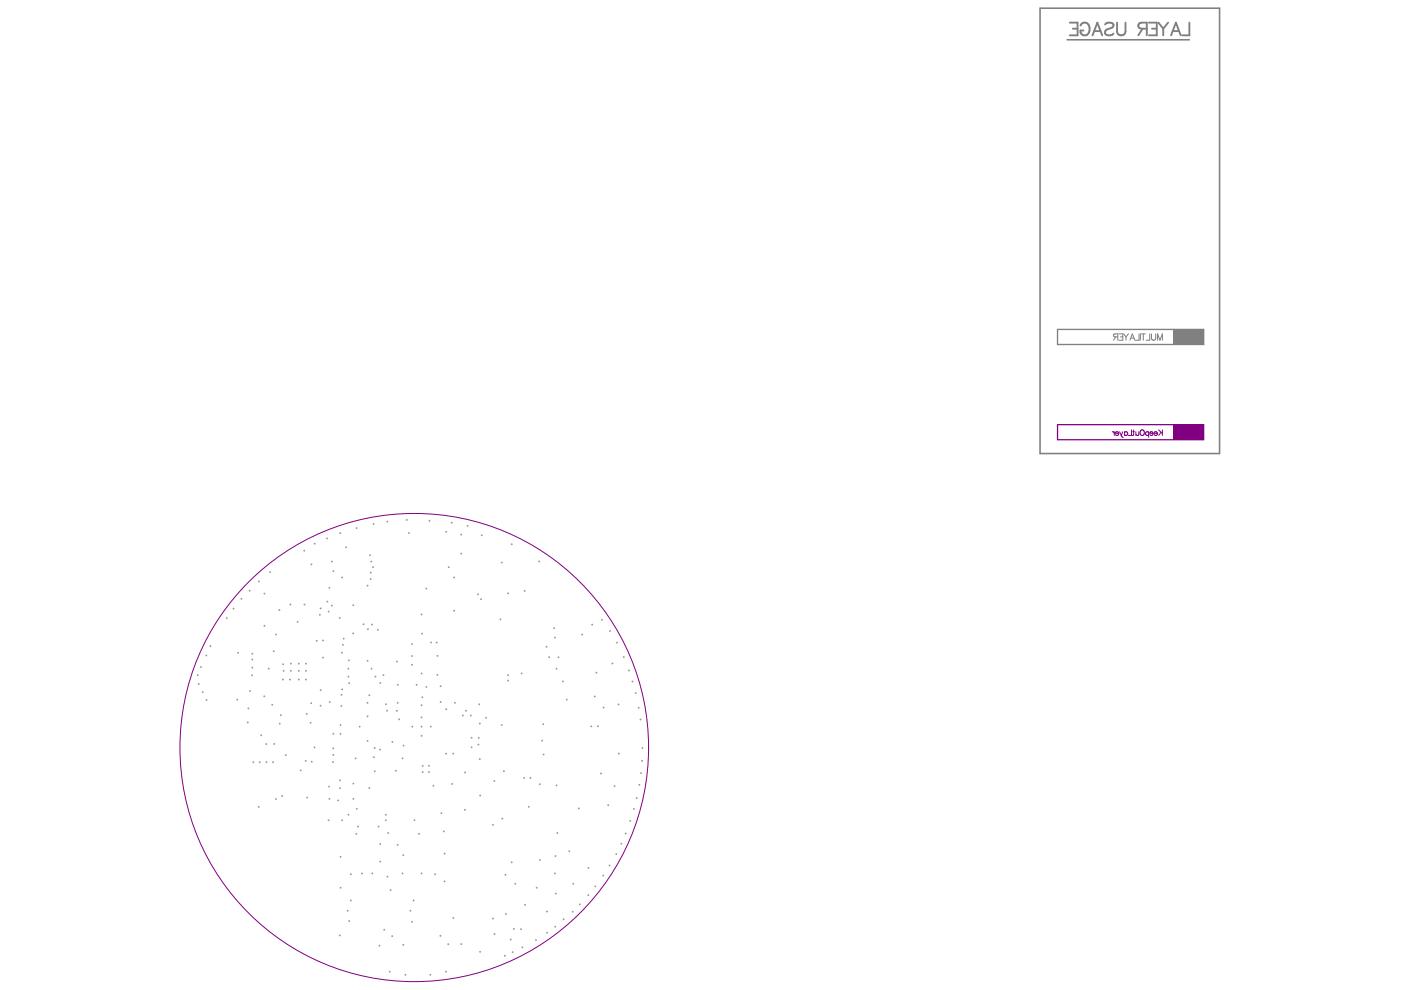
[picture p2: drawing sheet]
<svg xmlns="http://www.w3.org/2000/svg" width="297mm" height="210mm" viewBox="0 0 297 210" stroke-linecap="round" stroke-linejoin="round" font-family="sans-serif">
<path d="M224.2 69.8h31v3.2h-31z" fill="none" stroke="#808080" stroke-width=".29"/>
<path d="M220.5 1.7h38.1v94.5h-38.1zM226.2 8.4h26" fill="none" stroke="#808080" stroke-width=".34"/>
<path d="M248.8 69.8h6.4v3.2h-6.4z" fill-rule="evenodd" fill="#808080"/>
<g fill="none" stroke="#808080" stroke-width=".21">
<path d="M236.5 71.4l-.4 .7M237 71.4h-.8v-.5l.8-.1v1.3M237.2 70.8h.9v1.3h-.9M237.5 71.4h.6M238.2 70.8l.5 .6M238.7 71.4v.7M239.3 70.8l-.6 .6M239.6 72.1l.5-1.3 .5 1.3M239.8 71.7h.6M241.5 70.8v1.3h-.8M241.8 70.8v1.3M242 70.8h.8"/>
<path d="M242.4 70.8v1.3M243.8 70.8v1.3h-.8M244.1 70.8v.9l.4 .4 .5-.2v-1.1M245.4 72.1v-1.3l.5 1.3 .5-1.3v1.3"/>
</g>
<g fill="none" stroke="#808080" stroke-width=".4">
<path d="M226.8 4.8h1.7v2.7h-1.7M227.4 6.1h1.1M229.1 5.4a.99 .99 0 0 1 1.1-.6 .99 .99 0 0 1 .8 1 1.18 1.18 0 0 1-.3 1.3 1.18 1.18 0 0 1-1.2 .3l-.4-.5v-.4h.6M231.6 7.5l1.1-2.7 1 2.7M232 6.6h1.3M234.3 5.2a1.18 1.18 0 0 1 1.8 0 .69 .69 0 0 1-.5 .8l-.8 .2a.65 .65 0 0 0-.5 .5 .65 .65 0 0 0 .2 .7 1.24 1.24 0 0 0 1.6-.3M236.8 4.8v1.9a.91 .91 0 0 0 .9 .8 .91 .91 0 0 0 .9-.8v-1.9M242.2 6.1l-.9 1.4M243.1 6.1l-1.5-.1a.62 .62 0 0 1 0-1.1l1.5-.1v2.7M243.6 4.8h1.7v2.7h-1.7M244.2 6.1h1.1M245.6 4.8l1 1.3"/>
<path d="M246.6 6.1v1.4M247.7 4.8l-1.1 1.3M248.3 7.5l1-2.7 1 2.7M248.7 6.6h1.3M252.2 4.8v2.7h-1.6"/>
</g>
<path d="M224.2 90h31v3.2h-31z" fill="none" stroke="#800080" stroke-width=".27"/>
<path d="M248.8 90h6.4v3.2h-6.4z" fill-rule="evenodd" fill="#800080"/>
<g fill="none" stroke="#800080" stroke-width=".21">
<path d="M235.8 91.5l.3 .1 .2 .3M236.3 91.5v.8M236.6 91.7l.3-.2 .3 .4h-.7zM237.2 91.9l-.3 .4-.4-.1M237.4 91.5l.3 .8M237.7 92.3l.4 .4M238.1 91.5l-.4 .8M238.4 91.7a.38 .38 0 0 1 .6 0 .38 .38 0 0 1 0 .5 .38 .38 0 0 1-.6 0M238.4 91.5v.8M239.9 91.1v1.2h-.7M240.1 91.5h.4M240.4 91.1v1l-.3 .2"/>
<path d="M240.8 91.5v.8M241.4 91.5v.8h-.3l-.3-.2M241.9 91.2a.55 .55 0 0 1 .7 .5 .55 .55 0 0 1-.7 .6l-.2-.4zM243.5 91.7a.38 .38 0 0 0-.5 0 .38 .38 0 0 0 0 .5 .38 .38 0 0 0 .5 0M243.5 91.5v1.2M243.9 91.7l.3-.2 .3 .4h-.7zM244.5 91.9l-.3 .4-.4-.1M244.8 91.7l.3-.2 .3 .4h-.7zM245.4 91.9l-.3 .4-.4-.1M245.7 91.1l.7 .8M246.2 91.7l-.5 .6M246.4 91.1v1.2"/>
<circle cx="87.9" cy="158.5" r="49.7"/>
</g>
<g fill="#a6968d">
<circle cx="111.3" cy="191.8" r=".2"/>
<circle cx="117.8" cy="189.5" r=".2"/>
<circle cx="110.5" cy="197" r=".2"/>
<circle cx="108.9" cy="197" r=".2"/>
<circle cx="108.3" cy="199.2" r=".2"/>
<circle cx="104.8" cy="198" r=".2"/>
<circle cx="107.3" cy="193.8" r=".2"/>
<circle cx="89.4" cy="156" r=".2"/>
<circle cx="87.4" cy="154.1" r=".2"/>
<circle cx="91.3" cy="154.1" r=".2"/>
<circle cx="89.4" cy="152.1" r=".2"/>
<circle cx="89.4" cy="154.1" r=".2"/>
<circle cx="111.1" cy="164.9" r=".2"/>
<circle cx="112.5" cy="164.9" r=".2"/>
<circle cx="94.6" cy="206" r=".2"/>
<circle cx="82.6" cy="206" r=".2"/>
<circle cx="85.9" cy="206.7" r=".2"/>
<circle cx="91.2" cy="206.7" r=".2"/>
<circle cx="104.5" cy="174.9" r=".2"/>
<circle cx="117.8" cy="181.5" r=".2"/>
<circle cx="101.8" cy="201.8" r=".2"/>
<circle cx="104.5" cy="194.8" r=".2"/>
<circle cx="107.2" cy="185.5" r=".2"/>
<circle cx="108.5" cy="182.8" r=".2"/>
<circle cx="81.8" cy="149.3" r=".2"/>
<circle cx="84.4" cy="145.2" r=".2"/>
<circle cx="88.3" cy="145.2" r=".2"/>
<circle cx="88.8" cy="176.8" r=".2"/>
<circle cx="93.4" cy="198.4" r=".2"/>
<circle cx="115.9" cy="137.1" r=".2"/>
<circle cx="65" cy="151.4" r=".2"/>
<circle cx="60.6" cy="160.1" r=".2"/>
<circle cx="54.9" cy="171.1" r=".2"/>
<circle cx="58.5" cy="169.4" r=".2"/>
<circle cx="59.8" cy="168.8" r=".2"/>
<circle cx="65.1" cy="169.1" r=".2"/>
<circle cx="70.6" cy="161.6" r=".2"/>
<circle cx="66.7" cy="158.5" r=".2"/>
<circle cx="53.7" cy="161.6" r=".2"/>
<circle cx="55.1" cy="161.6" r=".2"/>
<circle cx="72.1" cy="165.4" r=".2"/>
<circle cx="56.5" cy="161.6" r=".2"/>
<circle cx="57.9" cy="161.6" r=".2"/>
<circle cx="55.4" cy="155.9" r=".2"/>
<circle cx="56.4" cy="157.8" r=".2"/>
<circle cx="63.8" cy="163.3" r=".2"/>
<circle cx="66.1" cy="161.5" r=".2"/>
<circle cx="64.8" cy="161.3" r=".2"/>
<circle cx="84.6" cy="152.5" r=".2"/>
<circle cx="84.1" cy="150.7" r=".2"/>
<circle cx="77.9" cy="149" r=".2"/>
<circle cx="82.1" cy="150.7" r=".2"/>
<circle cx="77.9" cy="151.9" r=".2"/>
<circle cx="78.3" cy="147.4" r=".2"/>
<circle cx="68.5" cy="135.8" r=".2"/>
<circle cx="67.2" cy="135.9" r=".2"/>
<circle cx="90.9" cy="163.7" r=".2"/>
<circle cx="90.9" cy="162.4" r=".2"/>
<circle cx="89.6" cy="163.7" r=".2"/>
<circle cx="89.6" cy="162.4" r=".2"/>
<circle cx="87.9" cy="173.9" r=".2"/>
<circle cx="70.7" cy="158.7" r=".2"/>
<circle cx="69.8" cy="166.8" r=".2"/>
<circle cx="72.1" cy="167.1" r=".2"/>
<circle cx="58.1" cy="157.7" r=".2"/>
<circle cx="57" cy="141.8" r=".2"/>
<circle cx="58" cy="138.1" r=".2"/>
<circle cx="70.7" cy="160" r=".2"/>
<circle cx="59.3" cy="153.4" r=".2"/>
<circle cx="66" cy="149.1" r=".2"/>
<circle cx="68" cy="146.3" r=".2"/>
<circle cx="65.9" cy="153.2" r=".2"/>
<circle cx="53.5" cy="138.6" r=".2"/>
<circle cx="53.5" cy="141.5" r=".2"/>
<circle cx="53.5" cy="143.2" r=".2"/>
<circle cx="53" cy="146.5" r=".2"/>
<circle cx="53.5" cy="139.8" r=".2"/>
<circle cx="52.5" cy="153.2" r=".2"/>
<circle cx="107.7" cy="144.3" r=".2"/>
<circle cx="107.7" cy="143.1" r=".2"/>
<circle cx="126.8" cy="154" r=".2"/>
<circle cx="127.4" cy="164" r=".2"/>
<circle cx="125.4" cy="154" r=".2"/>
<circle cx="107.7" cy="125.8" r=".2"/>
<circle cx="50.5" cy="138.4" r=".2"/>
<circle cx="63.1" cy="131.9" r=".2"/>
<circle cx="69.8" cy="124.6" r=".2"/>
<circle cx="70.7" cy="121.1" r=".2"/>
<circle cx="78.7" cy="119.1" r=".2"/>
<circle cx="77.9" cy="124.2" r=".2"/>
<circle cx="92.6" cy="136.2" r=".2"/>
<circle cx="91.4" cy="136.2" r=".2"/>
<circle cx="75.7" cy="171.5" r=".2"/>
<circle cx="70.4" cy="128.4" r=".2"/>
<circle cx="80.6" cy="158.9" r=".2"/>
<circle cx="69.7" cy="173.9" r=".2"/>
<circle cx="72.5" cy="173.9" r=".2"/>
<circle cx="81.8" cy="173.9" r=".2"/>
<circle cx="72.4" cy="149.7" r=".2"/>
<circle cx="72.4" cy="147.3" r=".2"/>
<circle cx="79.1" cy="120.2" r=".2"/>
<circle cx="73.4" cy="116" r=".2"/>
<circle cx="99.1" cy="111.5" r=".2"/>
<circle cx="95.8" cy="110.8" r=".2"/>
<circle cx="86.7" cy="113" r=".2"/>
<circle cx="97.8" cy="113.3" r=".2"/>
<circle cx="97.8" cy="117.4" r=".2"/>
<circle cx="74" cy="144.8" r=".2"/>
<circle cx="72.5" cy="146.2" r=".2"/>
<circle cx="72.7" cy="136.7" r=".2"/>
<circle cx="76.2" cy="154.1" r=".2"/>
<circle cx="50.3" cy="148.3" r=".2"/>
<circle cx="59.2" cy="129.3" r=".2"/>
<circle cx="58.5" cy="134.5" r=".2"/>
<circle cx="78" cy="133.4" r=".2"/>
<circle cx="77.1" cy="132.4" r=".2"/>
<circle cx="68" cy="129" r=".2"/>
<circle cx="69.7" cy="129.7" r=".2"/>
<circle cx="74.9" cy="128.3" r=".2"/>
<circle cx="72.2" cy="155.6" r=".2"/>
<circle cx="70.7" cy="155.6" r=".2"/>
<circle cx="72.2" cy="153.7" r=".2"/>
<circle cx="68" cy="149.6" r=".2"/>
<circle cx="74.9" cy="134.3" r=".2"/>
<circle cx="67.8" cy="130.3" r=".2"/>
<circle cx="72.5" cy="138.4" r=".2"/>
<circle cx="69.9" cy="148.9" r=".2"/>
<circle cx="57.7" cy="149.4" r=".2"/>
<circle cx="59.5" cy="151.6" r=".2"/>
<circle cx="52.7" cy="150.2" r=".2"/>
<circle cx="56" cy="147.6" r=".2"/>
<circle cx="56.1" cy="132.7" r=".2"/>
<circle cx="68.5" cy="139.4" r=".2"/>
<circle cx="78.6" cy="122.8" r=".2"/>
<circle cx="70.3" cy="119.1" r=".2"/>
<circle cx="78.6" cy="121.4" r=".2"/>
<circle cx="78.4" cy="117.7" r=".2"/>
<circle cx="96.3" cy="129.5" r=".2"/>
<circle cx="96.3" cy="122.4" r=".2"/>
<circle cx="72.9" cy="135.4" r=".2"/>
<circle cx="90.4" cy="124.8" r=".2"/>
<circle cx="80.1" cy="133.5" r=".2"/>
<circle cx="72.5" cy="122.4" r=".2"/>
<circle cx="79.4" cy="158.6" r=".2"/>
<circle cx="90.4" cy="145.7" r=".2"/>
<circle cx="92.7" cy="143.1" r=".2"/>
<circle cx="92.7" cy="139.1" r=".2"/>
<circle cx="98.8" cy="150.7" r=".2"/>
<circle cx="96.5" cy="149" r=".2"/>
<circle cx="103" cy="152.2" r=".2"/>
<circle cx="106.4" cy="153.7" r=".2"/>
<circle cx="101.7" cy="153.4" r=".2"/>
<circle cx="99.8" cy="151.7" r=".2"/>
<circle cx="100" cy="156.4" r=".2"/>
<circle cx="101.5" cy="156.4" r=".2"/>
<circle cx="78.8" cy="141.8" r=".2"/>
<circle cx="79.6" cy="143.5" r=".2"/>
<circle cx="80.6" cy="144.8" r=".2"/>
<circle cx="77.9" cy="140.1" r=".2"/>
<circle cx="74" cy="140" r=".2"/>
<circle cx="73.9" cy="143.5" r=".2"/>
<circle cx="73.9" cy="141.8" r=".2"/>
<circle cx="42.6" cy="141.4" r=".2"/>
<circle cx="41.9" cy="143.1" r=".2"/>
<circle cx="42.1" cy="145" r=".2"/>
<circle cx="43" cy="146.8" r=".2"/>
<circle cx="43.8" cy="148.4" r=".2"/>
<circle cx="119.4" cy="144.5" r=".2"/>
<circle cx="118" cy="141.8" r=".2"/>
<circle cx="87.7" cy="190.9" r=".2"/>
<circle cx="74.1" cy="195.3" r=".2"/>
<circle cx="81.5" cy="197.1" r=".2"/>
<circle cx="72" cy="198.3" r=".2"/>
<circle cx="74.4" cy="190.9" r=".2"/>
<circle cx="73.7" cy="193.1" r=".2"/>
<circle cx="87" cy="193.1" r=".2"/>
<circle cx="87.4" cy="195.5" r=".2"/>
<circle cx="98.1" cy="151.7" r=".2"/>
<circle cx="96.1" cy="159.8" r=".2"/>
<circle cx="85.3" cy="160.8" r=".2"/>
<circle cx="84.3" cy="149" r=".2"/>
<circle cx="89.5" cy="147.8" r=".2"/>
<circle cx="75.5" cy="176.8" r=".2"/>
<circle cx="75.9" cy="175.3" r=".2"/>
<circle cx="80.3" cy="175.3" r=".2"/>
<circle cx="73.9" cy="172.7" r=".2"/>
<circle cx="81.8" cy="172.7" r=".2"/>
<circle cx="56.1" cy="125.9" r=".2"/>
<circle cx="101.3" cy="126" r=".2"/>
<circle cx="102" cy="127" r=".2"/>
<circle cx="69.4" cy="127.6" r=".2"/>
<circle cx="89.4" cy="130.3" r=".2"/>
<circle cx="87.4" cy="139.1" r=".2"/>
<circle cx="89.5" cy="134.3" r=".2"/>
<circle cx="101.6" cy="149.3" r=".2"/>
<circle cx="93.6" cy="172.4" r=".2"/>
<circle cx="94.6" cy="159.8" r=".2"/>
<circle cx="100" cy="158.4" r=".2"/>
<circle cx="94.6" cy="150.4" r=".2"/>
<circle cx="78.9" cy="132.4" r=".2"/>
<circle cx="61.7" cy="140.7" r=".2"/>
<circle cx="60.2" cy="142.2" r=".2"/>
<circle cx="60" cy="140.8" r=".2"/>
<circle cx="60" cy="144.1" r=".2"/>
<circle cx="61.5" cy="144.1" r=".2"/>
<circle cx="61.7" cy="142.2" r=".2"/>
<circle cx="63.3" cy="140.7" r=".2"/>
<circle cx="63.3" cy="142.2" r=".2"/>
<circle cx="63.3" cy="144.1" r=".2"/>
<circle cx="64.9" cy="144.1" r=".2"/>
<circle cx="64.9" cy="142.2" r=".2"/>
<circle cx="64.9" cy="140.7" r=".2"/>
<circle cx="101.4" cy="157.9" r=".2"/>
<circle cx="101.7" cy="160.9" r=".2"/>
<circle cx="98.6" cy="163.8" r=".2"/>
<circle cx="83.9" cy="163.4" r=".2"/>
<circle cx="83.2" cy="157.3" r=".2"/>
<circle cx="85.6" cy="158.1" r=".2"/>
<circle cx="91.9" cy="166.6" r=".2"/>
<circle cx="95.9" cy="166.2" r=".2"/>
<circle cx="74.9" cy="169.4" r=".2"/>
<circle cx="74.9" cy="166.1" r=".2"/>
<circle cx="79.3" cy="160.5" r=".2"/>
<circle cx="79.5" cy="163.5" r=".2"/>
<circle cx="78.3" cy="167.1" r=".2"/>
<circle cx="120.2" cy="148.3" r=".2"/>
<circle cx="110.6" cy="142.8" r=".2"/>
<circle cx="107" cy="202.7" r=".2"/>
<circle cx="108.7" cy="201.9" r=".2"/>
<circle cx="110.7" cy="200.9" r=".2"/>
<circle cx="113.6" cy="199.3" r=".2"/>
<circle cx="116" cy="197.8" r=".2"/>
<circle cx="117.7" cy="196.5" r=".2"/>
<circle cx="119.5" cy="194.9" r=".2"/>
<circle cx="121.4" cy="193.3" r=".2"/>
<circle cx="122.9" cy="191.7" r=".2"/>
<circle cx="124.7" cy="189.8" r=".2"/>
<circle cx="126.2" cy="187.9" r=".2"/>
<circle cx="127.9" cy="185.6" r=".2"/>
<circle cx="129.2" cy="183.5" r=".2"/>
<circle cx="130.7" cy="181.1" r=".2"/>
<circle cx="131.7" cy="178.9" r=".2"/>
<circle cx="132.7" cy="176.7" r=".2"/>
<circle cx="133.6" cy="174.1" r=".2"/>
<circle cx="134.4" cy="171.5" r=".2"/>
<circle cx="135" cy="169.2" r=".2"/>
<circle cx="135.6" cy="166.4" r=".2"/>
<circle cx="135.9" cy="163.9" r=".2"/>
<circle cx="136.1" cy="161.3" r=".2"/>
<circle cx="136.2" cy="158.6" r=".2"/>
<circle cx="135.8" cy="152.6" r=".2"/>
<circle cx="135.4" cy="150.1" r=".2"/>
<circle cx="134.8" cy="146.9" r=".2"/>
<circle cx="134.1" cy="144.5" r=".2"/>
<circle cx="133.4" cy="142.2" r=".2"/>
<circle cx="132.3" cy="139.3" r=".2"/>
<circle cx="130.8" cy="136.2" r=".2"/>
<circle cx="129.3" cy="133.8" r=".2"/>
<circle cx="127.6" cy="131.4" r=".2"/>
<circle cx="125.6" cy="132.4" r=".2"/>
<circle cx="123.4" cy="134.6" r=".2"/>
<circle cx="129.8" cy="140.7" r=".2"/>
<circle cx="126.4" cy="142.6" r=".2"/>
<circle cx="43.7" cy="139" r=".2"/>
<circle cx="44.6" cy="137" r=".2"/>
<circle cx="48.1" cy="131.1" r=".2"/>
<circle cx="49.5" cy="129" r=".2"/>
<circle cx="51.2" cy="127" r=".2"/>
<circle cx="52.9" cy="125.2" r=".2"/>
<circle cx="54.9" cy="123.3" r=".2"/>
<circle cx="57.3" cy="121.3" r=".2"/>
<circle cx="64.6" cy="128.2" r=".2"/>
<circle cx="61.6" cy="128.2" r=".2"/>
<circle cx="72" cy="131" r=".2"/>
<circle cx="66" cy="119.7" r=".2"/>
<circle cx="64.5" cy="116.8" r=".2"/>
<circle cx="66.7" cy="115.3" r=".2"/>
<circle cx="69.3" cy="114.2" r=".2"/>
<circle cx="72.1" cy="113" r=".2"/>
<circle cx="75.6" cy="112" r=".2"/>
<circle cx="79.2" cy="111.1" r=".2"/>
<circle cx="82.1" cy="110.6" r=".2"/>
<circle cx="86.2" cy="110.2" r=".2"/>
<circle cx="91.1" cy="110.4" r=".2"/>
<circle cx="94.6" cy="112.8" r=".2"/>
<circle cx="95.1" cy="120.2" r=".2"/>
<circle cx="102.1" cy="113.5" r=".2"/>
<circle cx="108.5" cy="115.4" r=".2"/>
<circle cx="106.4" cy="119.3" r=".2"/>
<circle cx="114.3" cy="119" r=".2"/>
<circle cx="111.2" cy="125.3" r=".2"/>
<circle cx="106.1" cy="131.3" r=".2"/>
<circle cx="116.4" cy="139.3" r=".2"/>
<circle cx="118.4" cy="139.4" r=".2"/>
<circle cx="117.5" cy="133.2" r=".2"/>
<circle cx="117.6" cy="135.2" r=".2"/>
<circle cx="115.2" cy="153.6" r=".2"/>
<circle cx="115" cy="157" r=".2"/>
<circle cx="115.2" cy="160" r=".2"/>
<circle cx="114.5" cy="166.3" r=".2"/>
<circle cx="118" cy="166.5" r=".2"/>
<circle cx="104.8" cy="165.6" r=".2"/>
<circle cx="106.8" cy="163.5" r=".2"/>
<circle cx="101.8" cy="168.7" r=".2"/>
<circle cx="98.6" cy="171.7" r=".2"/>
<circle cx="84.3" cy="179.1" r=".2"/>
<circle cx="85.5" cy="181.3" r=".2"/>
<circle cx="82.3" cy="176.6" r=".2"/>
<circle cx="80.6" cy="179" r=".2"/>
<circle cx="80.6" cy="182.7" r=".2"/>
<circle cx="85.3" cy="185.2" r=".2"/>
<circle cx="89.4" cy="185.2" r=".2"/>
<circle cx="92.2" cy="185.4" r=".2"/>
<circle cx="78.9" cy="185.2" r=".2"/>
<circle cx="76.7" cy="185.2" r=".2"/>
<circle cx="74.4" cy="185.4" r=".2"/>
<circle cx="72.2" cy="181.7" r=".2"/>
<circle cx="71.7" cy="169.7" r=".2"/>
<circle cx="69.8" cy="169.4" r=".2"/>
<circle cx="75.4" cy="160.8" r=".2"/>
<circle cx="77.9" cy="157.1" r=".2"/>
<circle cx="81.3" cy="143.1" r=".2"/>
<circle cx="89.4" cy="149.5" r=".2"/>
<circle cx="93.4" cy="148.9" r=".2"/>
<circle cx="93.4" cy="145.5" r=".2"/>
<circle cx="89.4" cy="142.8" r=".2"/>
<circle cx="87.4" cy="140.9" r=".2"/>
<circle cx="87.4" cy="136.6" r=".2"/>
<circle cx="84.2" cy="140.3" r=".2"/>
<circle cx="72.2" cy="188.2" r=".2"/>
<circle cx="82.1" cy="185.9" r=".2"/>
<circle cx="82.8" cy="188.7" r=".2"/>
<circle cx="83.1" cy="198.5" r=".2"/>
<circle cx="80.5" cy="200.5" r=".2"/>
<circle cx="85.5" cy="200.3" r=".2"/>
<circle cx="95" cy="200.2" r=".2"/>
<circle cx="97.8" cy="200.2" r=".2"/>
<circle cx="106.5" cy="173.6" r=".2"/>
<circle cx="94.1" cy="176.3" r=".2"/>
<circle cx="94.3" cy="181" r=".2"/>
<circle cx="94.3" cy="186.9" r=".2"/>
<circle cx="96.1" cy="194.6" r=".2"/>
<circle cx="109.2" cy="187.4" r=".2"/>
<circle cx="113.8" cy="188.2" r=".2"/>
<circle cx="116" cy="193.3" r=".2"/>
<circle cx="121.5" cy="187.4" r=".2"/>
<circle cx="117.7" cy="185.2" r=".2"/>
<circle cx="124.7" cy="184" r=".2"/>
<circle cx="114.5" cy="182.3" r=".2"/>
<circle cx="120.7" cy="180.5" r=".2"/>
<circle cx="118.2" cy="176.6" r=".2"/>
<circle cx="122.7" cy="171.4" r=".2"/>
<circle cx="128" cy="150" r=".2"/>
<circle cx="126.1" cy="147.7" r=".2"/>
<circle cx="131.1" cy="149.4" r=".2"/>
<circle cx="131.2" cy="159.8" r=".2"/>
<circle cx="130.3" cy="166.7" r=".2"/>
<circle cx="129" cy="170.7" r=".2"/>
<circle cx="112.1" cy="171.1" r=".2"/>
</g>
</svg>
